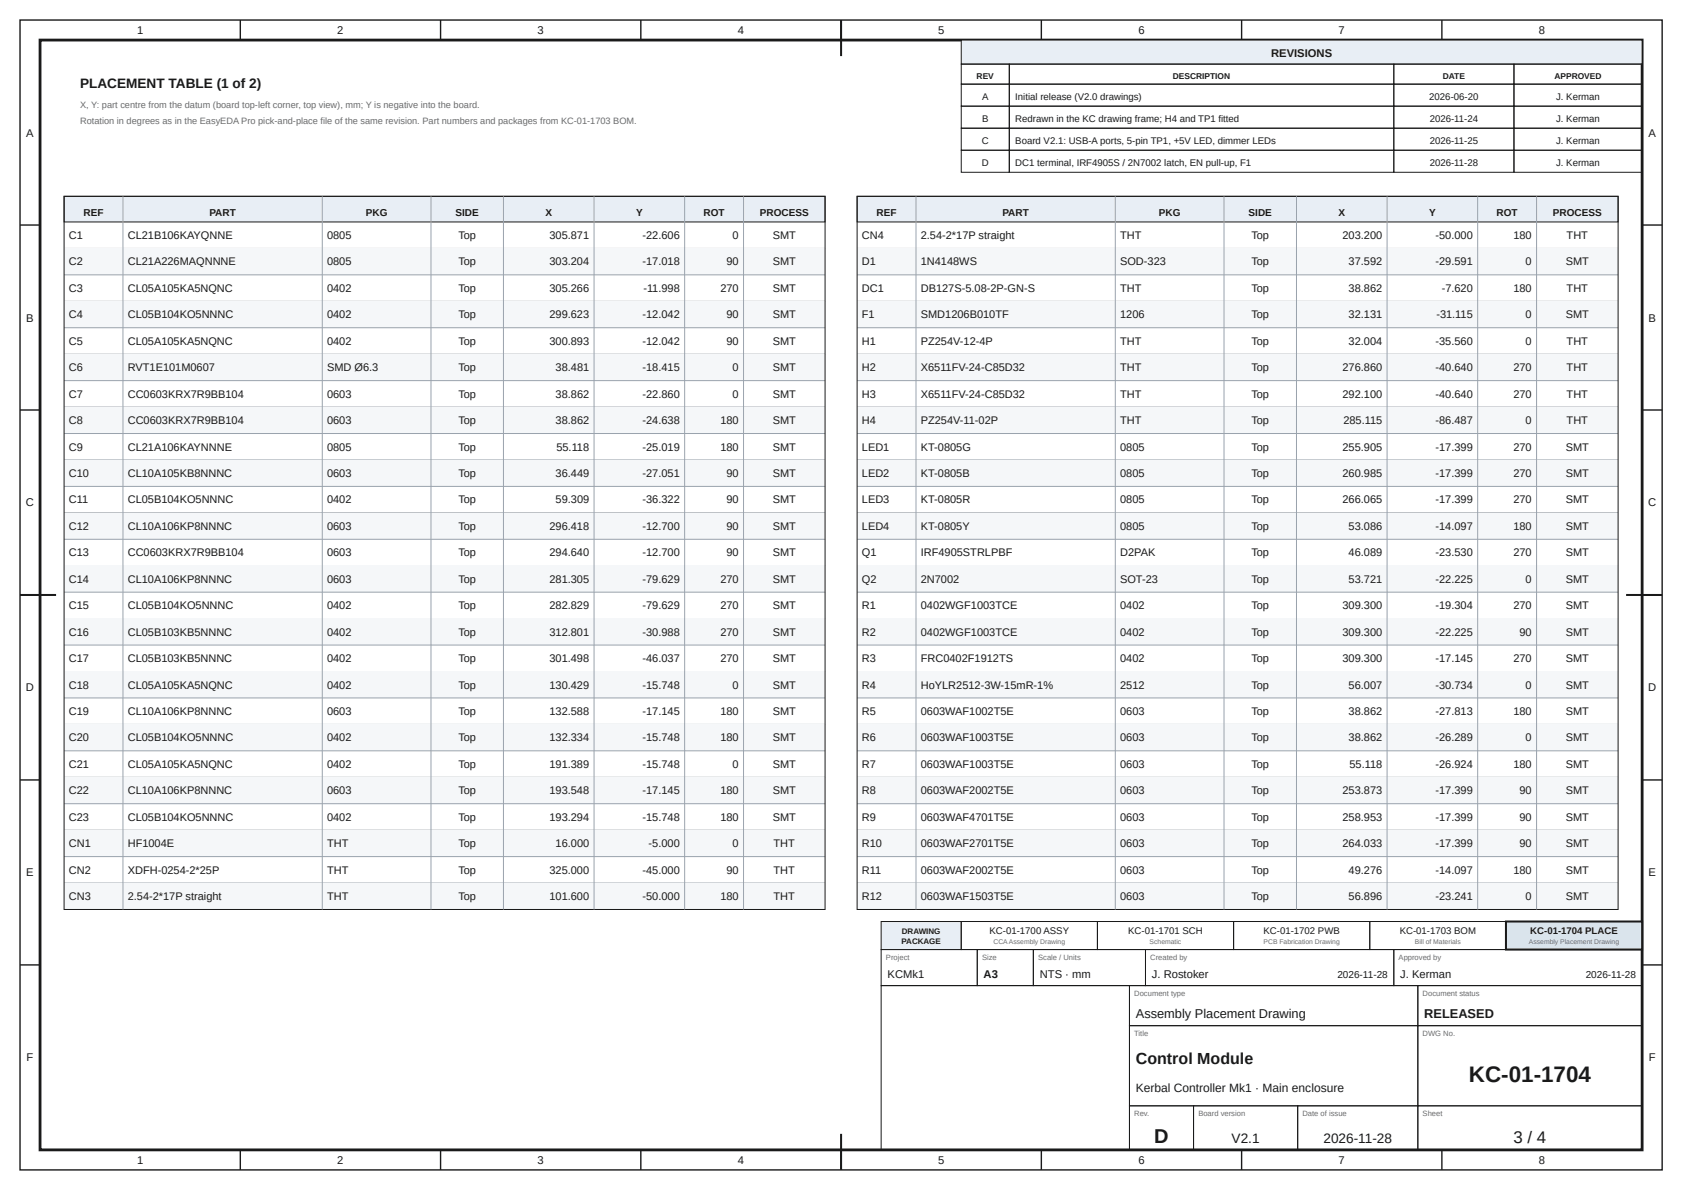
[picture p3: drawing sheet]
<svg xmlns="http://www.w3.org/2000/svg" width="420mm" height="297mm" viewBox="0 0 420 297" stroke-linecap="round" stroke-linejoin="round" font-family="sans-serif">
<defs><g id="words">
<text font-size="5.6" fill="#1a1a1a" x="366.7" y="270">KC-01-1704</text>
<text font-size="5" fill="#1a1a1a" x="288.2" y="285.2">D</text>
<text font-size="4.2" fill="#1a1a1a" x="377.9" y="285.2">3 / 4</text>
<text font-size="4" fill="#1a1a1a" x="283.6" y="265.5">Control Module</text>
<g font-size="3.4" fill="#1a1a1a">
<text x="20" y="22">PLACEMENT TABLE (1 of 2)</text>
<text x="307.5" y="285.2">V2.1</text>
<text x="330.4" y="285.2">2026-11-28</text>
</g>
<g font-size="3.2" fill="#1a1a1a">
<text x="283.6" y="254.2">Assembly Placement Drawing</text>
<text x="355.6" y="254.2">RELEASED</text>
</g>
<text font-size="3" fill="#1a1a1a" x="283.6" y="272.5">Kerbal Controller Mk1 · Main enclosure</text>
<g font-size="2.8" fill="#1a1a1a">
<text x="34.2" y="8.6">1</text>
<text x="84.2" y="8.6">2</text>
<text x="134.2" y="8.6">3</text>
<text x="184.2" y="8.6">4</text>
<text x="234.2" y="8.6">5</text>
<text x="284.2" y="8.6">6</text>
<text x="334.2" y="8.6">7</text>
<text x="384.2" y="8.6">8</text>
<text x="317.4" y="14.3">REVISIONS</text>
<text x="6.6" y="34.1">A</text>
<text x="411.6" y="34.1">A</text>
<text x="6.6" y="80.2">B</text>
<text x="411.6" y="80.2">B</text>
<text x="6.5" y="126.4">C</text>
<text x="411.5" y="126.4">C</text>
<text x="6.5" y="172.6">D</text>
<text x="411.5" y="172.6">D</text>
<text x="6.6" y="218.7">E</text>
<text x="411.6" y="218.7">E</text>
<text x="221.6" y="244.2">KCMk1</text>
<text x="245.6" y="244.2">A3</text>
<text x="259.6" y="244.2">NTS · mm</text>
<text x="287.6" y="244.2">J. Rostoker</text>
<text x="349.6" y="244.2">J. Kerman</text>
<text x="6.6" y="264.9">F</text>
<text x="411.6" y="264.9">F</text>
<text x="34.2" y="290.6">1</text>
<text x="84.2" y="290.6">2</text>
<text x="134.2" y="290.6">3</text>
<text x="184.2" y="290.6">4</text>
<text x="234.2" y="290.6">5</text>
<text x="284.2" y="290.6">6</text>
<text x="334.2" y="290.6">7</text>
<text x="384.2" y="290.6">8</text>
</g>
<g font-size="2.7" fill="#1a1a1a">
<text x="17.2" y="59.7">C1</text>
<text x="31.9" y="59.7">CL21B106KAYQNNE</text>
<text x="81.7" y="59.7">0805</text>
<text x="114.4" y="59.7">Top</text>
<text x="137.2" y="59.7">305.871</text>
<text x="160.4" y="59.7">-22.606</text>
<text x="182.9" y="59.7">0</text>
<text x="192.9" y="59.7">SMT</text>
<text x="215.2" y="59.7">CN4</text>
<text x="229.9" y="59.7">2.54-2*17P straight</text>
<text x="279.7" y="59.7">THT</text>
<text x="312.4" y="59.7">Top</text>
<text x="335.2" y="59.7">203.200</text>
<text x="358.4" y="59.7">-50.000</text>
<text x="377.9" y="59.7">180</text>
<text x="391.1" y="59.7">THT</text>
<text x="17.2" y="66.3">C2</text>
<text x="31.9" y="66.3">CL21A226MAQNNNE</text>
<text x="81.7" y="66.3">0805</text>
<text x="114.4" y="66.3">Top</text>
<text x="137.2" y="66.3">303.204</text>
<text x="160.4" y="66.3">-17.018</text>
<text x="181.4" y="66.3">90</text>
<text x="192.9" y="66.3">SMT</text>
<text x="215.2" y="66.3">D1</text>
<text x="229.9" y="66.3">1N4148WS</text>
<text x="279.7" y="66.3">SOD-323</text>
<text x="312.4" y="66.3">Top</text>
<text x="336.7" y="66.3">37.592</text>
<text x="358.4" y="66.3">-29.591</text>
<text x="380.9" y="66.3">0</text>
<text x="390.9" y="66.3">SMT</text>
<text x="17.2" y="72.9">C3</text>
<text x="31.9" y="72.9">CL05A105KA5NQNC</text>
<text x="81.7" y="72.9">0402</text>
<text x="114.4" y="72.9">Top</text>
<text x="137.2" y="72.9">305.266</text>
<text x="160.6" y="72.9">-11.998</text>
<text x="179.9" y="72.9">270</text>
<text x="192.9" y="72.9">SMT</text>
<text x="215.2" y="72.9">DC1</text>
<text x="229.9" y="72.9">DB127S-5.08-2P-GN-S</text>
<text x="279.7" y="72.9">THT</text>
<text x="312.4" y="72.9">Top</text>
<text x="336.7" y="72.9">38.862</text>
<text x="359.9" y="72.9">-7.620</text>
<text x="377.9" y="72.9">180</text>
<text x="391.1" y="72.9">THT</text>
<text x="17.2" y="79.5">C4</text>
<text x="31.9" y="79.5">CL05B104KO5NNNC</text>
<text x="81.7" y="79.5">0402</text>
<text x="114.4" y="79.5">Top</text>
<text x="137.2" y="79.5">299.623</text>
<text x="160.4" y="79.5">-12.042</text>
<text x="181.4" y="79.5">90</text>
<text x="192.9" y="79.5">SMT</text>
<text x="215.2" y="79.5">F1</text>
<text x="229.9" y="79.5">SMD1206B010TF</text>
<text x="279.7" y="79.5">1206</text>
<text x="312.4" y="79.5">Top</text>
<text x="336.7" y="79.5">32.131</text>
<text x="358.6" y="79.5">-31.115</text>
<text x="380.9" y="79.5">0</text>
<text x="390.9" y="79.5">SMT</text>
<text x="17.2" y="86.1">C5</text>
<text x="31.9" y="86.1">CL05A105KA5NQNC</text>
<text x="81.7" y="86.1">0402</text>
<text x="114.4" y="86.1">Top</text>
<text x="137.2" y="86.1">300.893</text>
<text x="160.4" y="86.1">-12.042</text>
<text x="181.4" y="86.1">90</text>
<text x="192.9" y="86.1">SMT</text>
<text x="215.2" y="86.1">H1</text>
<text x="229.9" y="86.1">PZ254V-12-4P</text>
<text x="279.7" y="86.1">THT</text>
<text x="312.4" y="86.1">Top</text>
<text x="336.7" y="86.1">32.004</text>
<text x="358.4" y="86.1">-35.560</text>
<text x="380.9" y="86.1">0</text>
<text x="391.1" y="86.1">THT</text>
<text x="17.2" y="92.7">C6</text>
<text x="31.9" y="92.7">RVT1E101M0607</text>
<text x="81.7" y="92.7">SMD Ø6.3</text>
<text x="114.4" y="92.7">Top</text>
<text x="138.7" y="92.7">38.481</text>
<text x="160.4" y="92.7">-18.415</text>
<text x="182.9" y="92.7">0</text>
<text x="192.9" y="92.7">SMT</text>
<text x="215.2" y="92.7">H2</text>
<text x="229.9" y="92.7">X6511FV-24-C85D32</text>
<text x="279.7" y="92.7">THT</text>
<text x="312.4" y="92.7">Top</text>
<text x="335.2" y="92.7">276.860</text>
<text x="358.4" y="92.7">-40.640</text>
<text x="377.9" y="92.7">270</text>
<text x="391.1" y="92.7">THT</text>
<text x="17.2" y="99.3">C7</text>
<text x="31.9" y="99.3">CC0603KRX7R9BB104</text>
<text x="81.7" y="99.3">0603</text>
<text x="114.4" y="99.3">Top</text>
<text x="138.7" y="99.3">38.862</text>
<text x="160.4" y="99.3">-22.860</text>
<text x="182.9" y="99.3">0</text>
<text x="192.9" y="99.3">SMT</text>
<text x="215.2" y="99.3">H3</text>
<text x="229.9" y="99.3">X6511FV-24-C85D32</text>
<text x="279.7" y="99.3">THT</text>
<text x="312.4" y="99.3">Top</text>
<text x="335.2" y="99.3">292.100</text>
<text x="358.4" y="99.3">-40.640</text>
<text x="377.9" y="99.3">270</text>
<text x="391.1" y="99.3">THT</text>
<text x="17.2" y="105.9">C8</text>
<text x="31.9" y="105.9">CC0603KRX7R9BB104</text>
<text x="81.7" y="105.9">0603</text>
<text x="114.4" y="105.9">Top</text>
<text x="138.7" y="105.9">38.862</text>
<text x="160.4" y="105.9">-24.638</text>
<text x="179.9" y="105.9">180</text>
<text x="192.9" y="105.9">SMT</text>
<text x="215.2" y="105.9">H4</text>
<text x="229.9" y="105.9">PZ254V-11-02P</text>
<text x="279.7" y="105.9">THT</text>
<text x="312.4" y="105.9">Top</text>
<text x="335.4" y="105.9">285.115</text>
<text x="358.4" y="105.9">-86.487</text>
<text x="380.9" y="105.9">0</text>
<text x="391.1" y="105.9">THT</text>
<text x="17.2" y="112.5">C9</text>
<text x="31.9" y="112.5">CL21A106KAYNNNE</text>
<text x="81.7" y="112.5">0805</text>
<text x="114.4" y="112.5">Top</text>
<text x="138.9" y="112.5">55.118</text>
<text x="160.4" y="112.5">-25.019</text>
<text x="179.9" y="112.5">180</text>
<text x="192.9" y="112.5">SMT</text>
<text x="215.2" y="112.5">LED1</text>
<text x="229.9" y="112.5">KT-0805G</text>
<text x="279.7" y="112.5">0805</text>
<text x="312.4" y="112.5">Top</text>
<text x="335.2" y="112.5">255.905</text>
<text x="358.4" y="112.5">-17.399</text>
<text x="377.9" y="112.5">270</text>
<text x="390.9" y="112.5">SMT</text>
<text x="17.2" y="119.1">C10</text>
<text x="31.9" y="119.1">CL10A105KB8NNNC</text>
<text x="81.7" y="119.1">0603</text>
<text x="114.4" y="119.1">Top</text>
<text x="138.7" y="119.1">36.449</text>
<text x="160.4" y="119.1">-27.051</text>
<text x="181.4" y="119.1">90</text>
<text x="192.9" y="119.1">SMT</text>
<text x="215.2" y="119.1">LED2</text>
<text x="229.9" y="119.1">KT-0805B</text>
<text x="279.7" y="119.1">0805</text>
<text x="312.4" y="119.1">Top</text>
<text x="335.2" y="119.1">260.985</text>
<text x="358.4" y="119.1">-17.399</text>
<text x="377.9" y="119.1">270</text>
<text x="390.9" y="119.1">SMT</text>
<text x="17.2" y="125.7">C11</text>
<text x="31.9" y="125.7">CL05B104KO5NNNC</text>
<text x="81.7" y="125.7">0402</text>
<text x="114.4" y="125.7">Top</text>
<text x="138.7" y="125.7">59.309</text>
<text x="160.4" y="125.7">-36.322</text>
<text x="181.4" y="125.7">90</text>
<text x="192.9" y="125.7">SMT</text>
<text x="215.2" y="125.7">LED3</text>
<text x="229.9" y="125.7">KT-0805R</text>
<text x="279.7" y="125.7">0805</text>
<text x="312.4" y="125.7">Top</text>
<text x="335.2" y="125.7">266.065</text>
<text x="358.4" y="125.7">-17.399</text>
<text x="377.9" y="125.7">270</text>
<text x="390.9" y="125.7">SMT</text>
<text x="17.2" y="132.3">C12</text>
<text x="31.9" y="132.3">CL10A106KP8NNNC</text>
<text x="81.7" y="132.3">0603</text>
<text x="114.4" y="132.3">Top</text>
<text x="137.2" y="132.3">296.418</text>
<text x="160.4" y="132.3">-12.700</text>
<text x="181.4" y="132.3">90</text>
<text x="192.9" y="132.3">SMT</text>
<text x="215.2" y="132.3">LED4</text>
<text x="229.9" y="132.3">KT-0805Y</text>
<text x="279.7" y="132.3">0805</text>
<text x="312.4" y="132.3">Top</text>
<text x="336.7" y="132.3">53.086</text>
<text x="358.4" y="132.3">-14.097</text>
<text x="377.9" y="132.3">180</text>
<text x="390.9" y="132.3">SMT</text>
<text x="17.2" y="138.9">C13</text>
<text x="31.9" y="138.9">CC0603KRX7R9BB104</text>
<text x="81.7" y="138.9">0603</text>
<text x="114.4" y="138.9">Top</text>
<text x="137.2" y="138.9">294.640</text>
<text x="160.4" y="138.9">-12.700</text>
<text x="181.4" y="138.9">90</text>
<text x="192.9" y="138.9">SMT</text>
<text x="215.2" y="138.9">Q1</text>
<text x="229.9" y="138.9">IRF4905STRLPBF</text>
<text x="279.7" y="138.9">D2PAK</text>
<text x="312.4" y="138.9">Top</text>
<text x="336.7" y="138.9">46.089</text>
<text x="358.4" y="138.9">-23.530</text>
<text x="377.9" y="138.9">270</text>
<text x="390.9" y="138.9">SMT</text>
<text x="17.2" y="145.5">C14</text>
<text x="31.9" y="145.5">CL10A106KP8NNNC</text>
<text x="81.7" y="145.5">0603</text>
<text x="114.4" y="145.5">Top</text>
<text x="137.2" y="145.5">281.305</text>
<text x="160.4" y="145.5">-79.629</text>
<text x="179.9" y="145.5">270</text>
<text x="192.9" y="145.5">SMT</text>
<text x="215.2" y="145.5">Q2</text>
<text x="229.9" y="145.5">2N7002</text>
<text x="279.7" y="145.5">SOT-23</text>
<text x="312.4" y="145.5">Top</text>
<text x="336.7" y="145.5">53.721</text>
<text x="358.4" y="145.5">-22.225</text>
<text x="380.9" y="145.5">0</text>
<text x="390.9" y="145.5">SMT</text>
<text x="17.2" y="152.1">C15</text>
<text x="31.9" y="152.1">CL05B104KO5NNNC</text>
<text x="81.7" y="152.1">0402</text>
<text x="114.4" y="152.1">Top</text>
<text x="137.2" y="152.1">282.829</text>
<text x="160.4" y="152.1">-79.629</text>
<text x="179.9" y="152.1">270</text>
<text x="192.9" y="152.1">SMT</text>
<text x="215.2" y="152.1">R1</text>
<text x="229.9" y="152.1">0402WGF1003TCE</text>
<text x="279.7" y="152.1">0402</text>
<text x="312.4" y="152.1">Top</text>
<text x="335.2" y="152.1">309.300</text>
<text x="358.4" y="152.1">-19.304</text>
<text x="377.9" y="152.1">270</text>
<text x="390.9" y="152.1">SMT</text>
<text x="17.2" y="158.7">C16</text>
<text x="31.9" y="158.7">CL05B103KB5NNNC</text>
<text x="81.7" y="158.7">0402</text>
<text x="114.4" y="158.7">Top</text>
<text x="137.2" y="158.7">312.801</text>
<text x="160.4" y="158.7">-30.988</text>
<text x="179.9" y="158.7">270</text>
<text x="192.9" y="158.7">SMT</text>
<text x="215.2" y="158.7">R2</text>
<text x="229.9" y="158.7">0402WGF1003TCE</text>
<text x="279.7" y="158.7">0402</text>
<text x="312.4" y="158.7">Top</text>
<text x="335.2" y="158.7">309.300</text>
<text x="358.4" y="158.7">-22.225</text>
<text x="379.4" y="158.7">90</text>
<text x="390.9" y="158.7">SMT</text>
<text x="17.2" y="165.3">C17</text>
<text x="31.9" y="165.3">CL05B103KB5NNNC</text>
<text x="81.7" y="165.3">0402</text>
<text x="114.4" y="165.3">Top</text>
<text x="137.2" y="165.3">301.498</text>
<text x="160.4" y="165.3">-46.037</text>
<text x="179.9" y="165.3">270</text>
<text x="192.9" y="165.3">SMT</text>
<text x="215.2" y="165.3">R3</text>
<text x="229.9" y="165.3">FRC0402F1912TS</text>
<text x="279.7" y="165.3">0402</text>
<text x="312.4" y="165.3">Top</text>
<text x="335.2" y="165.3">309.300</text>
<text x="358.4" y="165.3">-17.145</text>
<text x="377.9" y="165.3">270</text>
<text x="390.9" y="165.3">SMT</text>
<text x="17.2" y="171.9">C18</text>
<text x="31.9" y="171.9">CL05A105KA5NQNC</text>
<text x="81.7" y="171.9">0402</text>
<text x="114.4" y="171.9">Top</text>
<text x="137.2" y="171.9">130.429</text>
<text x="160.4" y="171.9">-15.748</text>
<text x="182.9" y="171.9">0</text>
<text x="192.9" y="171.9">SMT</text>
<text x="215.2" y="171.9">R4</text>
<text x="229.9" y="171.9">HoYLR2512-3W-15mR-1%</text>
<text x="279.7" y="171.9">2512</text>
<text x="312.4" y="171.9">Top</text>
<text x="336.7" y="171.9">56.007</text>
<text x="358.4" y="171.9">-30.734</text>
<text x="380.9" y="171.9">0</text>
<text x="390.9" y="171.9">SMT</text>
<text x="17.2" y="178.5">C19</text>
<text x="31.9" y="178.5">CL10A106KP8NNNC</text>
<text x="81.7" y="178.5">0603</text>
<text x="114.4" y="178.5">Top</text>
<text x="137.2" y="178.5">132.588</text>
<text x="160.4" y="178.5">-17.145</text>
<text x="179.9" y="178.5">180</text>
<text x="192.9" y="178.5">SMT</text>
<text x="215.2" y="178.5">R5</text>
<text x="229.9" y="178.5">0603WAF1002T5E</text>
<text x="279.7" y="178.5">0603</text>
<text x="312.4" y="178.5">Top</text>
<text x="336.7" y="178.5">38.862</text>
<text x="358.4" y="178.5">-27.813</text>
<text x="377.9" y="178.5">180</text>
<text x="390.9" y="178.5">SMT</text>
<text x="17.2" y="185.1">C20</text>
<text x="31.9" y="185.1">CL05B104KO5NNNC</text>
<text x="81.7" y="185.1">0402</text>
<text x="114.4" y="185.1">Top</text>
<text x="137.2" y="185.1">132.334</text>
<text x="160.4" y="185.1">-15.748</text>
<text x="179.9" y="185.1">180</text>
<text x="192.9" y="185.1">SMT</text>
<text x="215.2" y="185.1">R6</text>
<text x="229.9" y="185.1">0603WAF1003T5E</text>
<text x="279.7" y="185.1">0603</text>
<text x="312.4" y="185.1">Top</text>
<text x="336.7" y="185.1">38.862</text>
<text x="358.4" y="185.1">-26.289</text>
<text x="380.9" y="185.1">0</text>
<text x="390.9" y="185.1">SMT</text>
<text x="17.2" y="191.7">C21</text>
<text x="31.9" y="191.7">CL05A105KA5NQNC</text>
<text x="81.7" y="191.7">0402</text>
<text x="114.4" y="191.7">Top</text>
<text x="137.2" y="191.7">191.389</text>
<text x="160.4" y="191.7">-15.748</text>
<text x="182.9" y="191.7">0</text>
<text x="192.9" y="191.7">SMT</text>
<text x="215.2" y="191.7">R7</text>
<text x="229.9" y="191.7">0603WAF1003T5E</text>
<text x="279.7" y="191.7">0603</text>
<text x="312.4" y="191.7">Top</text>
<text x="336.9" y="191.7">55.118</text>
<text x="358.4" y="191.7">-26.924</text>
<text x="377.9" y="191.7">180</text>
<text x="390.9" y="191.7">SMT</text>
<text x="17.2" y="198.3">C22</text>
<text x="31.9" y="198.3">CL10A106KP8NNNC</text>
<text x="81.7" y="198.3">0603</text>
<text x="114.4" y="198.3">Top</text>
<text x="137.2" y="198.3">193.548</text>
<text x="160.4" y="198.3">-17.145</text>
<text x="179.9" y="198.3">180</text>
<text x="192.9" y="198.3">SMT</text>
<text x="215.2" y="198.3">R8</text>
<text x="229.9" y="198.3">0603WAF2002T5E</text>
<text x="279.7" y="198.3">0603</text>
<text x="312.4" y="198.3">Top</text>
<text x="335.2" y="198.3">253.873</text>
<text x="358.4" y="198.3">-17.399</text>
<text x="379.4" y="198.3">90</text>
<text x="390.9" y="198.3">SMT</text>
<text x="17.2" y="204.9">C23</text>
<text x="31.9" y="204.9">CL05B104KO5NNNC</text>
<text x="81.7" y="204.9">0402</text>
<text x="114.4" y="204.9">Top</text>
<text x="137.2" y="204.9">193.294</text>
<text x="160.4" y="204.9">-15.748</text>
<text x="179.9" y="204.9">180</text>
<text x="192.9" y="204.9">SMT</text>
<text x="215.2" y="204.9">R9</text>
<text x="229.9" y="204.9">0603WAF4701T5E</text>
<text x="279.7" y="204.9">0603</text>
<text x="312.4" y="204.9">Top</text>
<text x="335.2" y="204.9">258.953</text>
<text x="358.4" y="204.9">-17.399</text>
<text x="379.4" y="204.9">90</text>
<text x="390.9" y="204.9">SMT</text>
<text x="17.2" y="211.5">CN1</text>
<text x="31.9" y="211.5">HF1004E</text>
<text x="81.7" y="211.5">THT</text>
<text x="114.4" y="211.5">Top</text>
<text x="138.7" y="211.5">16.000</text>
<text x="162" y="211.5">-5.000</text>
<text x="182.9" y="211.5">0</text>
<text x="193.1" y="211.5">THT</text>
<text x="215.2" y="211.5">R10</text>
<text x="229.9" y="211.5">0603WAF2701T5E</text>
<text x="279.7" y="211.5">0603</text>
<text x="312.4" y="211.5">Top</text>
<text x="335.2" y="211.5">264.033</text>
<text x="358.4" y="211.5">-17.399</text>
<text x="379.4" y="211.5">90</text>
<text x="390.9" y="211.5">SMT</text>
<text x="17.2" y="218.1">CN2</text>
<text x="31.9" y="218.1">XDFH-0254-2*25P</text>
<text x="81.7" y="218.1">THT</text>
<text x="114.4" y="218.1">Top</text>
<text x="137.2" y="218.1">325.000</text>
<text x="160.4" y="218.1">-45.000</text>
<text x="181.4" y="218.1">90</text>
<text x="193.1" y="218.1">THT</text>
<text x="215.2" y="218.1">R11</text>
<text x="229.9" y="218.1">0603WAF2002T5E</text>
<text x="279.7" y="218.1">0603</text>
<text x="312.4" y="218.1">Top</text>
<text x="336.7" y="218.1">49.276</text>
<text x="358.4" y="218.1">-14.097</text>
<text x="377.9" y="218.1">180</text>
<text x="390.9" y="218.1">SMT</text>
<text x="17.2" y="224.7">CN3</text>
<text x="31.9" y="224.7">2.54-2*17P straight</text>
<text x="81.7" y="224.7">THT</text>
<text x="114.4" y="224.7">Top</text>
<text x="137.2" y="224.7">101.600</text>
<text x="160.4" y="224.7">-50.000</text>
<text x="179.9" y="224.7">180</text>
<text x="193.1" y="224.7">THT</text>
<text x="215.2" y="224.7">R12</text>
<text x="229.9" y="224.7">0603WAF1503T5E</text>
<text x="279.7" y="224.7">0603</text>
<text x="312.4" y="224.7">Top</text>
<text x="336.7" y="224.7">56.896</text>
<text x="358.4" y="224.7">-23.241</text>
<text x="380.9" y="224.7">0</text>
<text x="390.9" y="224.7">SMT</text>
</g>
<g font-size="2.5" fill="#1a1a1a">
<text x="20.9" y="53.8">REF</text>
<text x="52.3" y="53.8">PART</text>
<text x="91.3" y="53.8">PKG</text>
<text x="113.7" y="53.8">SIDE</text>
<text x="136.2" y="53.8">X</text>
<text x="158.8" y="53.8">Y</text>
<text x="175.7" y="53.8">ROT</text>
<text x="189.7" y="53.8">PROCESS</text>
<text x="218.9" y="53.8">REF</text>
<text x="250.3" y="53.8">PART</text>
<text x="289.3" y="53.8">PKG</text>
<text x="311.7" y="53.8">SIDE</text>
<text x="334.2" y="53.8">X</text>
<text x="356.8" y="53.8">Y</text>
<text x="373.7" y="53.8">ROT</text>
<text x="387.7" y="53.8">PROCESS</text>
<text x="333.9" y="244.2">2026-11-28</text>
<text x="395.9" y="244.2">2026-11-28</text>
</g>
<g font-size="2.4" fill="#1a1a1a">
<text x="245.2" y="24.9">A</text>
<text x="253.5" y="24.9">Initial release (V2.0 drawings)</text>
<text x="356.9" y="24.9">2026-06-20</text>
<text x="388.5" y="24.9">J. Kerman</text>
<text x="245.1" y="35.9">C</text>
<text x="245.2" y="30.4">B</text>
<text x="253.5" y="30.4">Redrawn in the KC drawing frame; H4 and TP1 fitted</text>
<text x="253.5" y="35.9">Board V2.1: USB-A ports, 5-pin TP1, +5V LED, dimmer LEDs</text>
<text x="357" y="30.4">2026-11-24</text>
<text x="357" y="35.9">2026-11-25</text>
<text x="388.5" y="30.4">J. Kerman</text>
<text x="388.5" y="35.9">J. Kerman</text>
<text x="245.1" y="41.4">D</text>
<text x="253.5" y="41.4">DC1 terminal, IRF4905S / 2N7002 latch, EN pull-up, F1</text>
<text x="357" y="41.4">2026-11-28</text>
<text x="388.5" y="41.4">J. Kerman</text>
<text x="247.1" y="233">KC-01-1700 ASSY</text>
<text x="281.7" y="233">KC-01-1701 SCH</text>
<text x="315.5" y="233">KC-01-1702 PWB</text>
<text x="349.5" y="233">KC-01-1703 BOM</text>
<text x="382.1" y="233">KC-01-1704 PLACE</text>
</g>
<g font-size="2.3" fill="#6b6b6b">
<text x="20" y="27">X, Y: part centre from the datum (board top-left corner, top view), mm; Y is negative into the board.</text>
<text x="20" y="31">Rotation in degrees as in the EasyEDA Pro pick-and-place file of the same revision. Part numbers and packages from KC-01-1703 BOM.</text>
</g>
<g font-size="2.1" fill="#1a1a1a">
<text x="243.8" y="19.6">REV</text>
<text x="292.8" y="19.6">DESCRIPTION</text>
<text x="360.2" y="19.6">DATE</text>
<text x="388.1" y="19.6">APPROVED</text>
</g>
<g font-size="2" fill="#1a1a1a">
<text x="225.2" y="233">DRAWING</text>
<text x="225.1" y="235.6">PACKAGE</text>
</g>
<g font-size="1.9" fill="#6b6b6b">
<text x="221.2" y="239.6">Project</text>
<text x="245.2" y="239.6">Size</text>
<text x="259.2" y="239.6">Scale / Units</text>
<text x="287.2" y="239.6">Created by</text>
<text x="349.2" y="239.6">Approved by</text>
<text x="283.2" y="248.6">Document type</text>
<text x="355.2" y="248.6">Document status</text>
<text x="283.2" y="258.6">Title</text>
<text x="355.2" y="258.6">DWG No.</text>
<text x="283.2" y="278.6">Rev.</text>
<text x="299.2" y="278.6">Board version</text>
<text x="325.2" y="278.6">Date of issue</text>
<text x="355.2" y="278.6">Sheet</text>
</g>
<g font-size="1.7" fill="#6b6b6b">
<text x="248" y="235.7">CCAAssembly Drawing</text>
<text x="287" y="235.7">Schematic</text>
<text x="315.5" y="235.7">PCB Fabrication Drawing</text>
<text x="353.2" y="235.7">Bill of Materials</text>
<text x="381.7" y="235.7">Assembly Placement Drawing</text>
</g>
</g></defs>
<g fill="none" stroke="#1a1a1a" stroke-width=".35">
<path d="M5 5h410v287h-410zM60 5v5M110 5v5M160 5v5M210 5v5M260 5v5M310 5v5M360 5v5M5 56.2h5M410 56.2h5M5 102.3h5M410 102.3h5"/>
<path d="M5 148.5h5M410 148.5h5M5 194.7h5M410 194.7h5M5 240.8h5M410 240.8h5M60 287v5M110 287v5M160 287v5M210 287v5M260 287v5M310 287v5"/>
<path d="M360 287v5"/>
</g>
<path d="M10 10h400v277h-400z" fill="none" stroke="#1a1a1a" stroke-width=".7" stroke-linecap="butt"/>
<path d="M210 5v9M5 148.5h9M406 148.5h9M210 283v9" fill="none" stroke="#1a1a1a" stroke-width=".5"/>
<path d="M240 10h170v6h-170z" fill="#e8eef5"/>
<g fill="none" stroke="#1a1a1a" stroke-width=".25">
<path d="M240 10h170v6h-170zM240 16h12v5h-12zM252 16h96v5h-96zM348 16h30v5h-30zM378 16h32v5h-32zM240 21h12v5.5h-12zM240 26.5h12v5.5h-12zM240 32h12v5.5h-12zM240 37.5h12v5.5h-12zM252 21h96v5.5h-96zM252 26.5h96v5.5h-96zM252 32h96v5.5h-96z"/>
<path d="M252 37.5h96v5.5h-96zM348 21h30v5.5h-30zM348 26.5h30v5.5h-30zM348 32h30v5.5h-30zM348 37.5h30v5.5h-30zM378 21h32v5.5h-32zM378 26.5h32v5.5h-32zM378 32h32v5.5h-32zM378 37.5h32v5.5h-32zM220 237h24v9h-24zM244 237h14v9h-14zM258 237h28v9h-28z"/>
<path d="M286 237h62v9h-62zM348 237h62v9h-62zM220 246h62v41h-62zM282 246h72v10h-72zM282 256h72v20h-72zM354 246h56v10h-56zM354 256h56v20h-56zM282 276h16v11h-16zM298 276h26v11h-26zM324 276h30v11h-30zM354 276h56v11h-56z"/>
</g>
<path d="M220 230h20v7h-20z" fill="#e8eef5"/>
<path d="M220 230h20v7h-20zM240 230h34v7h-34zM274 230h34v7h-34zM308 230h34v7h-34zM342 230h34v7h-34z" fill="none" stroke="#1a1a1a" stroke-width=".25"/>
<path d="M376 230h34v7h-34z" fill="#d9e6f2"/>
<path d="M376 230h34v7h-34z" fill="none" stroke="#1a1a1a" stroke-width=".5"/>
<path d="M16 49h190v6.4h-190z" fill="#e8eef5"/>
<path d="M16 49h190v6.4h-190z" fill="none" stroke="#1a1a1a" stroke-width=".25"/>
<path d="M16 62h190" fill="none" stroke="#9aa3ad" stroke-width=".25"/>
<path d="M16 62h190v6.6h-190z" fill="#f5f7f9"/>
<path d="M16 68.6h190M16 75.2h190" fill="none" stroke="#9aa3ad" stroke-width=".25"/>
<path d="M16 75.2h190v6.6h-190z" fill="#f5f7f9"/>
<path d="M16 81.8h190M16 88.4h190" fill="none" stroke="#9aa3ad" stroke-width=".25"/>
<path d="M16 88.4h190v6.6h-190z" fill="#f5f7f9"/>
<path d="M16 95h190M16 101.6h190" fill="none" stroke="#9aa3ad" stroke-width=".25"/>
<path d="M16 101.6h190v6.6h-190z" fill="#f5f7f9"/>
<path d="M16 108.2h190M16 114.8h190" fill="none" stroke="#9aa3ad" stroke-width=".25"/>
<path d="M16 114.8h190v6.6h-190z" fill="#f5f7f9"/>
<path d="M16 121.4h190M16 128h190" fill="none" stroke="#9aa3ad" stroke-width=".25"/>
<path d="M16 128h190v6.6h-190z" fill="#f5f7f9"/>
<path d="M16 134.6h190M16 141.2h190" fill="none" stroke="#9aa3ad" stroke-width=".25"/>
<path d="M16 141.2h190v6.6h-190z" fill="#f5f7f9"/>
<path d="M16 147.8h190M16 154.4h190" fill="none" stroke="#9aa3ad" stroke-width=".25"/>
<path d="M16 154.4h190v6.6h-190z" fill="#f5f7f9"/>
<path d="M16 161h190M16 167.6h190" fill="none" stroke="#9aa3ad" stroke-width=".25"/>
<path d="M16 167.6h190v6.6h-190z" fill="#f5f7f9"/>
<path d="M16 174.2h190M16 180.8h190" fill="none" stroke="#9aa3ad" stroke-width=".25"/>
<path d="M16 180.8h190v6.6h-190z" fill="#f5f7f9"/>
<path d="M16 187.4h190M16 194h190" fill="none" stroke="#9aa3ad" stroke-width=".25"/>
<path d="M16 194h190v6.6h-190z" fill="#f5f7f9"/>
<path d="M16 200.6h190M16 207.2h190" fill="none" stroke="#9aa3ad" stroke-width=".25"/>
<path d="M16 207.2h190v6.6h-190z" fill="#f5f7f9"/>
<path d="M16 213.8h190M16 220.4h190" fill="none" stroke="#9aa3ad" stroke-width=".25"/>
<path d="M16 220.4h190v6.6h-190z" fill="#f5f7f9"/>
<path d="M30.7 49v178M80.5 49v178M107.6 49v178M125.7 49v178M148.3 49v178M170.9 49v178M185.6 49v178M16 227h190" fill="none" stroke="#9aa3ad" stroke-width=".25"/>
<path d="M16 49h190v178h-190z" fill="none" stroke="#1a1a1a" stroke-width=".25"/>
<path d="M214 49h190v6.4h-190z" fill="#e8eef5"/>
<path d="M214 49h190v6.4h-190z" fill="none" stroke="#1a1a1a" stroke-width=".25"/>
<path d="M214 62h190" fill="none" stroke="#9aa3ad" stroke-width=".25"/>
<path d="M214 62h190v6.6h-190z" fill="#f5f7f9"/>
<path d="M214 68.6h190M214 75.2h190" fill="none" stroke="#9aa3ad" stroke-width=".25"/>
<path d="M214 75.2h190v6.6h-190z" fill="#f5f7f9"/>
<path d="M214 81.8h190M214 88.4h190" fill="none" stroke="#9aa3ad" stroke-width=".25"/>
<path d="M214 88.4h190v6.6h-190z" fill="#f5f7f9"/>
<path d="M214 95h190M214 101.6h190" fill="none" stroke="#9aa3ad" stroke-width=".25"/>
<path d="M214 101.6h190v6.6h-190z" fill="#f5f7f9"/>
<path d="M214 108.2h190M214 114.8h190" fill="none" stroke="#9aa3ad" stroke-width=".25"/>
<path d="M214 114.8h190v6.6h-190z" fill="#f5f7f9"/>
<path d="M214 121.4h190M214 128h190" fill="none" stroke="#9aa3ad" stroke-width=".25"/>
<path d="M214 128h190v6.6h-190z" fill="#f5f7f9"/>
<path d="M214 134.6h190M214 141.2h190" fill="none" stroke="#9aa3ad" stroke-width=".25"/>
<path d="M214 141.2h190v6.6h-190z" fill="#f5f7f9"/>
<path d="M214 147.8h190M214 154.4h190" fill="none" stroke="#9aa3ad" stroke-width=".25"/>
<path d="M214 154.4h190v6.6h-190z" fill="#f5f7f9"/>
<path d="M214 161h190M214 167.6h190" fill="none" stroke="#9aa3ad" stroke-width=".25"/>
<path d="M214 167.6h190v6.6h-190z" fill="#f5f7f9"/>
<path d="M214 174.2h190M214 180.8h190" fill="none" stroke="#9aa3ad" stroke-width=".25"/>
<path d="M214 180.8h190v6.6h-190z" fill="#f5f7f9"/>
<path d="M214 187.4h190M214 194h190" fill="none" stroke="#9aa3ad" stroke-width=".25"/>
<path d="M214 194h190v6.6h-190z" fill="#f5f7f9"/>
<path d="M214 200.6h190M214 207.2h190" fill="none" stroke="#9aa3ad" stroke-width=".25"/>
<path d="M214 207.2h190v6.6h-190z" fill="#f5f7f9"/>
<path d="M214 213.8h190M214 220.4h190" fill="none" stroke="#9aa3ad" stroke-width=".25"/>
<path d="M214 220.4h190v6.6h-190z" fill="#f5f7f9"/>
<path d="M228.7 49v178M278.5 49v178M305.6 49v178M323.7 49v178M346.3 49v178M368.9 49v178M383.6 49v178M214 227h190" fill="none" stroke="#9aa3ad" stroke-width=".25"/>
<path d="M214 49h190v178h-190z" fill="none" stroke="#1a1a1a" stroke-width=".25"/>
<use href="#words"/>
</svg>
